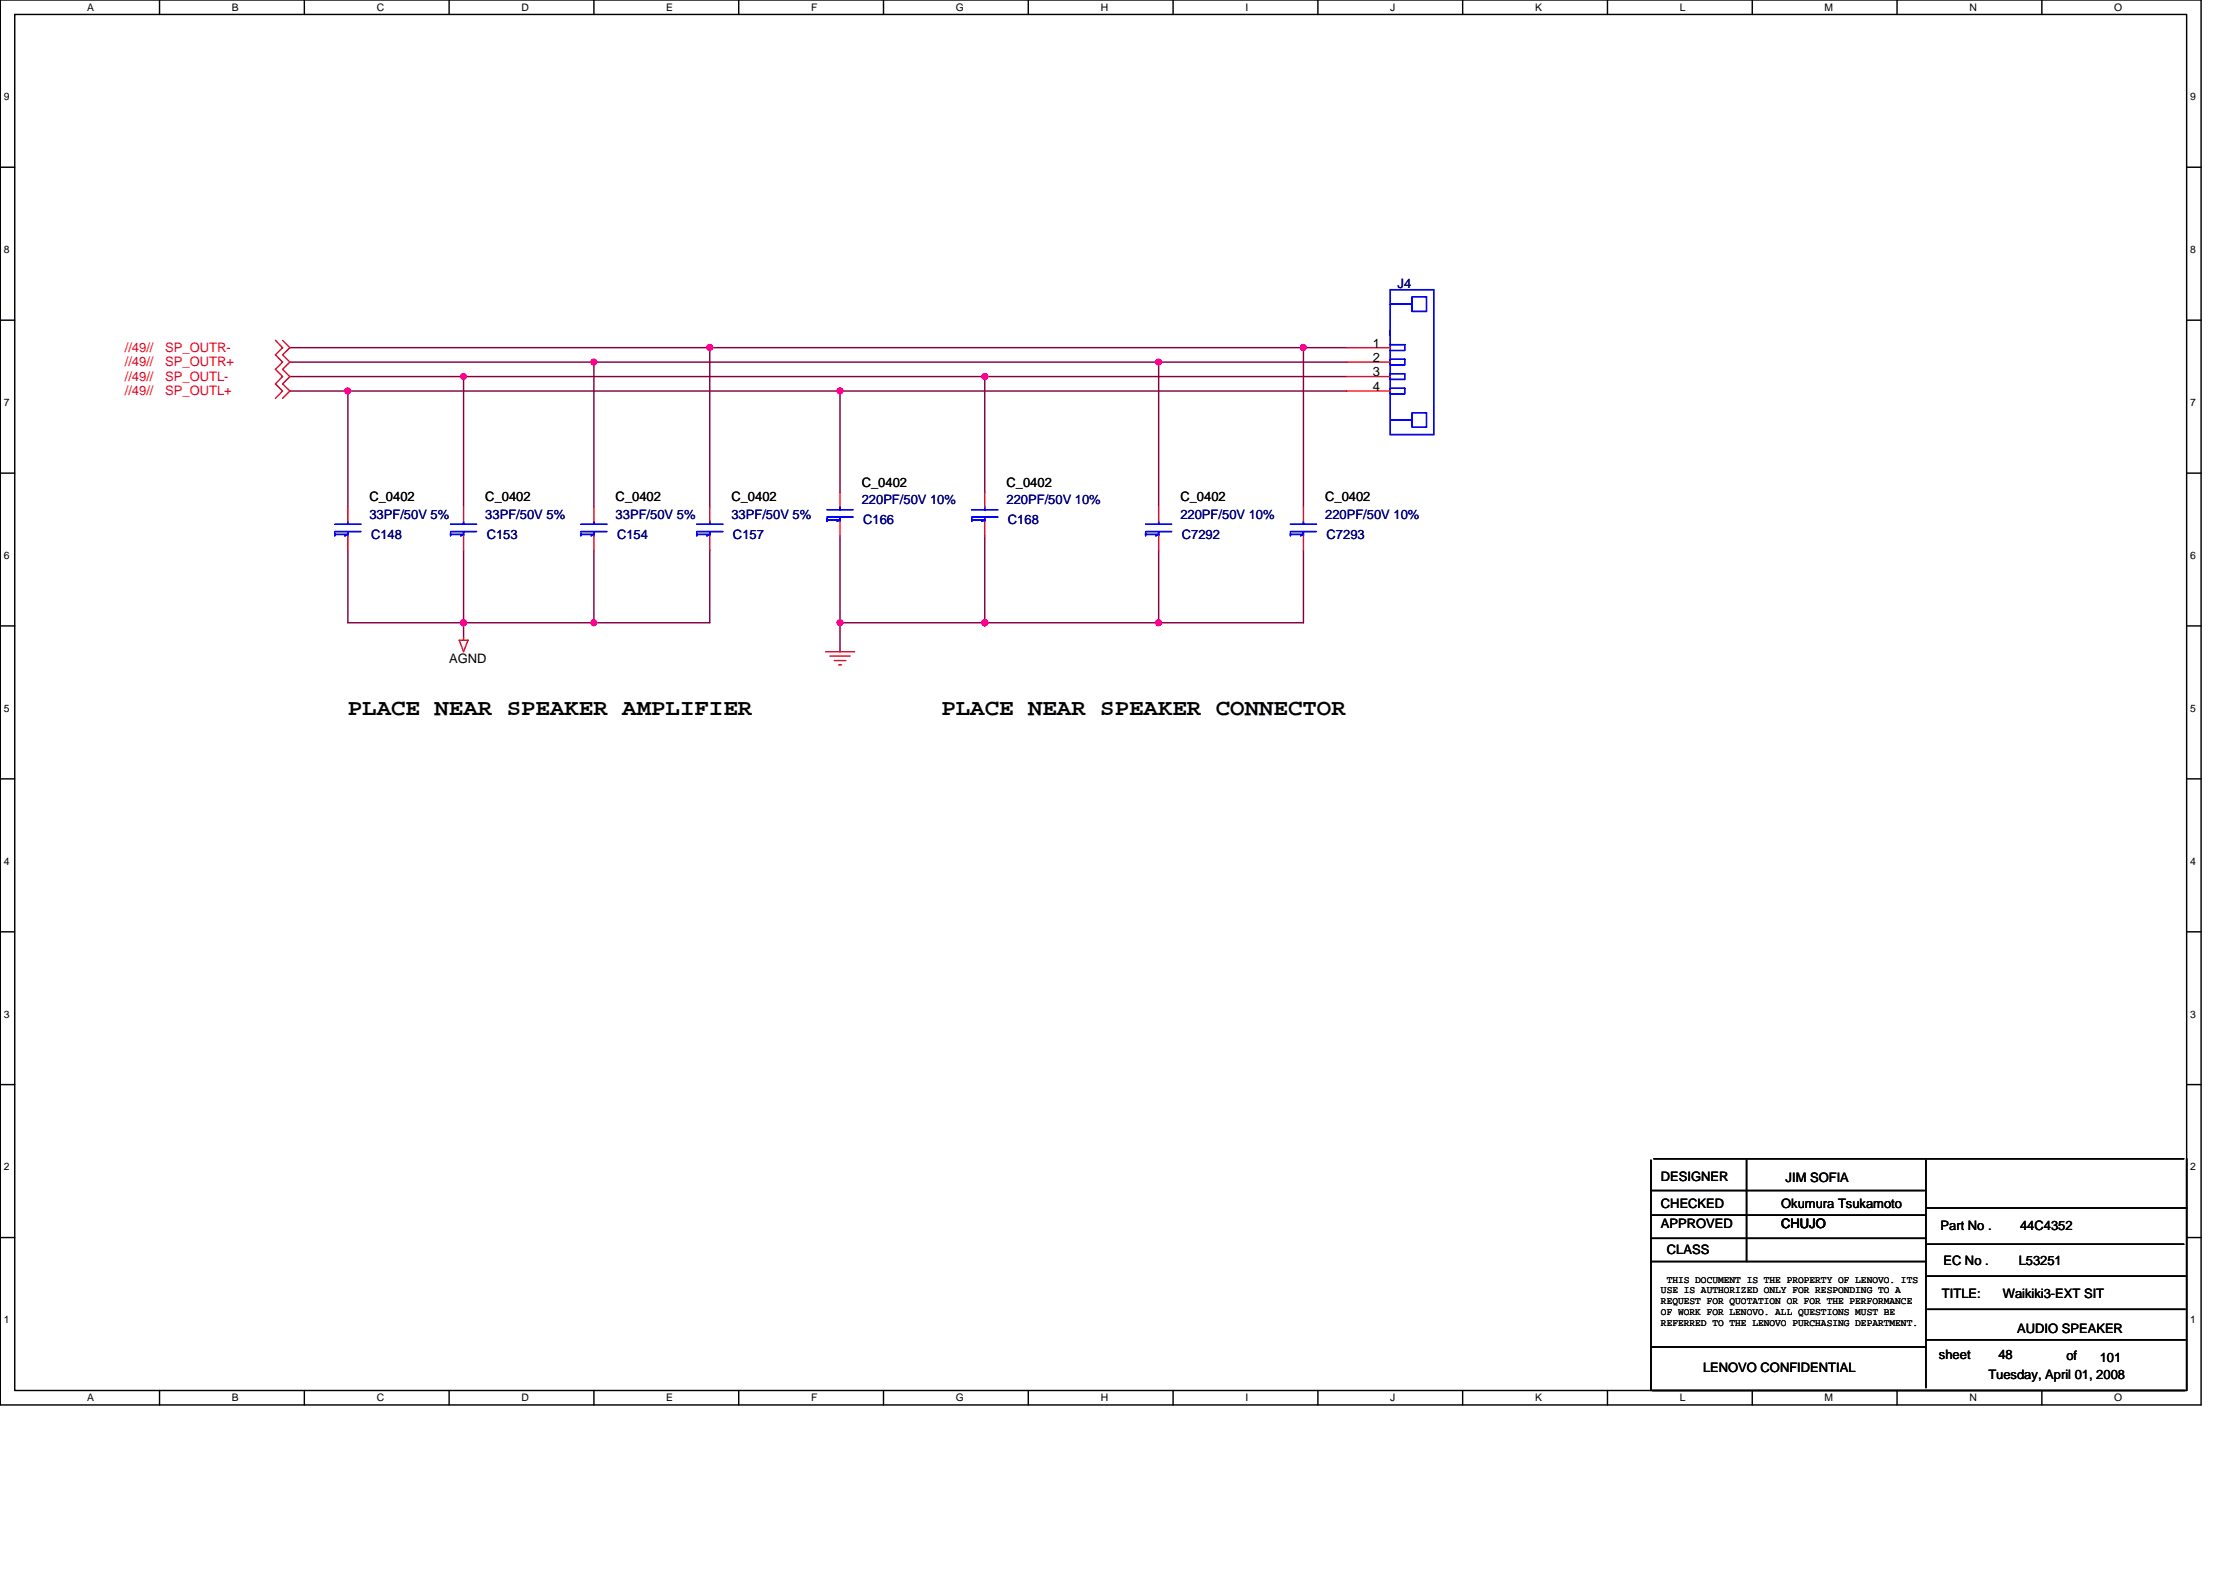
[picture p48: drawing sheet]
<svg xmlns="http://www.w3.org/2000/svg" width="297mm" height="210mm" viewBox="0 0 297 210" stroke-linecap="round" stroke-linejoin="round" font-family="sans-serif">
<defs><g id="words">
<g font-size="3.1">
<text x="46.4" y="95.2">PLACE NEAR SPEAKER AMPLIFIER</text>
<text x="125.5" y="95.2">PLACE NEAR SPEAKER CONNECTOR</text>
</g>
<g font-size="1.7" fill="#000080">
<text x="186.3" y="38.4">J4</text>
<text x="49.3" y="69.1">33PF/50V 5%</text>
<text x="49.5" y="71.8">C148</text>
<text x="64.7" y="69.1">33PF/50V 5%</text>
<text x="64.9" y="71.8">C153</text>
<text x="82.1" y="69.1">33PF/50V 5%</text>
<text x="82.3" y="71.8">C154</text>
<text x="97.5" y="69.1">33PF/50V 5%</text>
<text x="97.7" y="71.8">C157</text>
<text x="114.9" y="67.2">220PF/50V 10%</text>
<text x="115.1" y="69.9">C166</text>
<text x="134.2" y="67.2">220PF/50V 10%</text>
<text x="134.4" y="69.9">C168</text>
<text x="157.4" y="69.1">220PF/50V 10%</text>
<text x="157.6" y="71.8">C7292</text>
<text x="176.7" y="69.1">220PF/50V 10%</text>
<text x="176.9" y="71.8">C7293</text>
</g>
<g font-size="1.7" fill="#f00">
<text x="16.6" y="46.9">//49//</text>
<text x="22" y="46.9">SP_OUTR-</text>
<text x="16.6" y="48.8">//49//</text>
<text x="16.6" y="52.7">//49//</text>
<text x="16.6" y="50.8">//49//</text>
<text x="22" y="48.8">SP_OUTR+</text>
<text x="22" y="52.7">SP_OUTL+</text>
<text x="22" y="50.8">SP_OUTL-</text>
</g>
<g font-size="1.7">
<text x="183" y="46.3">1</text>
<text x="183" y="48.2">2</text>
<text x="183" y="50.2">3</text>
<text x="183" y="52.1">4</text>
<text x="114.9" y="64.9">C_0402</text>
<text x="134.2" y="64.9">C_0402</text>
<text x="49.3" y="66.8">C_0402</text>
<text x="64.7" y="66.8">C_0402</text>
<text x="82.1" y="66.8">C_0402</text>
<text x="97.5" y="66.8">C_0402</text>
<text x="157.4" y="66.8">C_0402</text>
<text x="176.7" y="66.8">C_0402</text>
<text x="59.9" y="88.4">AGND</text>
<text x="221.4" y="157.3">DESIGNER</text>
<text x="221.4" y="161">CHECKED</text>
<text x="237.5" y="161">Okumura Tsukamoto</text>
<text x="238.1" y="157.5">JIM SOFIA</text>
<text x="221.4" y="163.7">APPROVED</text>
<text x="222.2" y="167.2">CLASS</text>
<text x="237.5" y="163.7">CHUJO</text>
<text x="258.7" y="163.9">Part No .</text>
<text x="269.3" y="163.9">44C4352</text>
<text x="258.9" y="173">TITLE:</text>
<text x="259.1" y="168.5">EC No .</text>
<text x="267" y="173">Waikiki3-EXT SIT</text>
<text x="269.1" y="168.5">L53251</text>
<text x="268.9" y="177.6">AUDIO SPEAKER</text>
<text x="227.1" y="182.8">LENOVO CONFIDENTIAL</text>
<text x="258.5" y="181.1">sheet</text>
<text x="265.1" y="183.8">Tuesday, April 01, 2008</text>
<text x="266.4" y="181.1">48</text>
<text x="275.5" y="181.3">of</text>
<text x="279.9" y="181.5">101</text>
</g>
<g font-size="1.4">
<text x="11.6" y="1.5">A</text>
<text x="30.9" y="1.5">B</text>
<text x="50.2" y="1.5">C</text>
<text x="69.5" y="1.5">D</text>
<text x="88.8" y="1.5">E</text>
<text x="108.1" y="1.5">F</text>
<text x="127.4" y="1.5">G</text>
<text x="146.7" y="1.5">H</text>
<text x="166" y="1.5">I</text>
<text x="185.4" y="1.5">J</text>
<text x="204.7" y="1.5">K</text>
<text x="224" y="1.5">L</text>
<text x="243.3" y="1.5">M</text>
<text x="262.6" y="1.5">N</text>
<text x="281.9" y="1.5">O</text>
<text x=".5" y="13.4">9</text>
<text x="292" y="13.4">9</text>
<text x=".5" y="33.7">8</text>
<text x="292" y="33.7">8</text>
<text x=".5" y="54.1">7</text>
<text x="292" y="54.1">7</text>
<text x=".5" y="74.5">6</text>
<text x="292" y="74.5">6</text>
<text x=".5" y="94.8">5</text>
<text x="292" y="94.8">5</text>
<text x=".5" y="115.2">4</text>
<text x="292" y="115.2">4</text>
<text x=".5" y="135.6">3</text>
<text x="292" y="135.6">3</text>
<text x=".5" y="156">2</text>
<text x="292" y="156">2</text>
<text x=".5" y="176.4">1</text>
<text x="292" y="176.4">1</text>
<text x="11.6" y="186.8">A</text>
<text x="30.9" y="186.8">B</text>
<text x="50.2" y="186.8">C</text>
<text x="69.5" y="186.8">D</text>
<text x="88.8" y="186.8">E</text>
<text x="108.1" y="186.8">F</text>
<text x="127.4" y="186.8">G</text>
<text x="146.7" y="186.8">H</text>
<text x="166" y="186.8">I</text>
<text x="185.4" y="186.8">J</text>
<text x="204.7" y="186.8">K</text>
<text x="224" y="186.8">L</text>
<text x="243.3" y="186.8">M</text>
<text x="262.6" y="186.8">N</text>
<text x="281.9" y="186.8">O</text>
</g>
<g font-size="1.3">
<text x="221.4" y="172.4">USE IS AUTHORIZED ONLY FOR RESPONDING TO A</text>
<text x="221.4" y="173.8">REQUEST FOR QUOTATION OR FOR THE PERFORMANCE</text>
<text x="222.2" y="170.9">THIS DOCUMENT IS THE PROPERTY OF LENOVO. ITS</text>
<text x="221.4" y="175.3">OF WORK FOR LENOVO. ALL QUESTIONS MUST BE</text>
<text x="221.4" y="176.7">REFERRED TO THE LENOVO PURCHASING DEPARTMENT.</text>
</g>
</g></defs>
<path d="M0 0h293.5v187.2h-293.5zM2 1.9h289.5v183.4h-289.5z" fill="none" stroke="#000" stroke-width=".19"/>
<g fill="#fff">
<path d="M11.6 .2h.9v1.6h-.9z"/>
<path d="M11.6 185.5h.9v1.6h-.9z"/>
</g>
<path d="M21.3 0v1.9M21.3 185.3v1.9" fill="none" stroke="#000" stroke-width=".19"/>
<g fill="#fff">
<path d="M30.9 .2h.9v1.6h-.9z"/>
<path d="M30.9 185.5h.9v1.6h-.9z"/>
</g>
<path d="M40.6 0v1.9M40.6 185.3v1.9" fill="none" stroke="#000" stroke-width=".19"/>
<g fill="#fff">
<path d="M50.2 .2h1v1.6h-1z"/>
<path d="M50.2 185.5h1v1.6h-1z"/>
</g>
<path d="M59.9 0v1.9M59.9 185.3v1.9" fill="none" stroke="#000" stroke-width=".19"/>
<g fill="#fff">
<path d="M69.5 .2h1v1.6h-1z"/>
<path d="M69.5 185.5h1v1.6h-1z"/>
</g>
<path d="M79.2 0v1.9M79.2 185.3v1.9" fill="none" stroke="#000" stroke-width=".19"/>
<g fill="#fff">
<path d="M88.8 .2h.9v1.6h-.9z"/>
<path d="M88.8 185.5h.9v1.6h-.9z"/>
</g>
<path d="M98.5 0v1.9M98.5 185.3v1.9" fill="none" stroke="#000" stroke-width=".19"/>
<g fill="#fff">
<path d="M108.1 .2h.9v1.6h-.9z"/>
<path d="M108.1 185.5h.9v1.6h-.9z"/>
</g>
<path d="M117.8 0v1.9M117.8 185.3v1.9" fill="none" stroke="#000" stroke-width=".19"/>
<g fill="#fff">
<path d="M127.4 .2h1.1v1.6h-1.1z"/>
<path d="M127.4 185.5h1.1v1.6h-1.1z"/>
</g>
<path d="M137.1 0v1.9M137.1 185.3v1.9" fill="none" stroke="#000" stroke-width=".19"/>
<g fill="#fff">
<path d="M146.7 .2h1v1.6h-1z"/>
<path d="M146.7 185.5h1v1.6h-1z"/>
</g>
<path d="M156.4 0v1.9M156.4 185.3v1.9" fill="none" stroke="#000" stroke-width=".19"/>
<g fill="#fff">
<path d="M166 .2h.4v1.6h-.4z"/>
<path d="M166 185.5h.4v1.6h-.4z"/>
</g>
<path d="M175.7 0v1.9M175.7 185.3v1.9" fill="none" stroke="#000" stroke-width=".19"/>
<g fill="#fff">
<path d="M185.4 .2h.7v1.6h-.7z"/>
<path d="M185.4 185.5h.7v1.6h-.7z"/>
</g>
<path d="M195 0v1.9M195 185.3v1.9" fill="none" stroke="#000" stroke-width=".19"/>
<g fill="#fff">
<path d="M204.7 .2h.9v1.6h-.9z"/>
<path d="M204.7 185.5h.9v1.6h-.9z"/>
</g>
<path d="M214.3 0v1.9M214.3 185.3v1.9" fill="none" stroke="#000" stroke-width=".19"/>
<g fill="#fff">
<path d="M224 .2h.7v1.6h-.7z"/>
<path d="M224 185.5h.7v1.6h-.7z"/>
</g>
<path d="M233.6 0v1.9M233.6 185.3v1.9" fill="none" stroke="#000" stroke-width=".19"/>
<g fill="#fff">
<path d="M243.3 .2h1.1v1.6h-1.1z"/>
<path d="M243.3 185.5h1.1v1.6h-1.1z"/>
</g>
<path d="M252.9 0v1.9M252.9 185.3v1.9" fill="none" stroke="#000" stroke-width=".19"/>
<g fill="#fff">
<path d="M262.6 .2h1v1.6h-1z"/>
<path d="M262.6 185.5h1v1.6h-1z"/>
</g>
<path d="M272.2 0v1.9M272.2 185.3v1.9" fill="none" stroke="#000" stroke-width=".19"/>
<g fill="#fff">
<path d="M281.9 .2h1.1v1.6h-1.1z"/>
<path d="M281.9 185.5h1.1v1.6h-1.1z"/>
<path d="M.5 12.1h.8v1.6h-.8z"/>
<path d="M292 12.1h.8v1.6h-.8z"/>
<path d="M.5 32.5h.8v1.5h-.8z"/>
<path d="M292 32.5h.8v1.5h-.8z"/>
</g>
<path d="M0 22.3h2M291.5 22.3h2" fill="none" stroke="#000" stroke-width=".19"/>
<g fill="#fff">
<path d="M.5 52.9h.8v1.5h-.8z"/>
<path d="M292 52.9h.8v1.5h-.8z"/>
</g>
<path d="M0 42.7h2M291.5 42.7h2" fill="none" stroke="#000" stroke-width=".19"/>
<g fill="#fff">
<path d="M.5 73.2h.8v1.6h-.8z"/>
<path d="M292 73.2h.8v1.6h-.8z"/>
</g>
<path d="M0 63.1h2M291.5 63.1h2" fill="none" stroke="#000" stroke-width=".19"/>
<g fill="#fff">
<path d="M.5 93.6h.8v1.5h-.8z"/>
<path d="M292 93.6h.8v1.5h-.8z"/>
</g>
<path d="M0 83.4h2M291.5 83.4h2" fill="none" stroke="#000" stroke-width=".19"/>
<g fill="#fff">
<path d="M.5 114h.8v1.5h-.8z"/>
<path d="M292 114h.8v1.5h-.8z"/>
</g>
<path d="M0 103.8h2M291.5 103.8h2" fill="none" stroke="#000" stroke-width=".19"/>
<g fill="#fff">
<path d="M.5 134.4h.8v1.5h-.8z"/>
<path d="M292 134.4h.8v1.5h-.8z"/>
</g>
<path d="M0 124.2h2M291.5 124.2h2" fill="none" stroke="#000" stroke-width=".19"/>
<g fill="#fff">
<path d="M.5 154.7h.8v1.6h-.8z"/>
<path d="M292 154.7h.8v1.6h-.8z"/>
</g>
<path d="M0 144.5h2M291.5 144.5h2" fill="none" stroke="#000" stroke-width=".19"/>
<g fill="#fff">
<path d="M.5 175.1h.8v1.6h-.8z"/>
<path d="M292 175.1h.8v1.6h-.8z"/>
</g>
<g fill="none" stroke="#000" stroke-width=".19">
<path d="M220.1 158.7h36.5M220.1 154.6v30.7M220.5 154.4h70.6M232.9 154.6v13.5M256.8 154.6v30.3M291.5 154.4v30.9M0 164.9h2M220.1 161.9h36.5M220.1 165h36.7M220.1 168.1h36.7M220.1 179.5h36.7M256.8 178.6h34.5"/>
<path d="M256.8 161h34.7M257 170.1h34.3M257 165.8h34.1M257 174.5h34.3M291.5 164.9h2M220.3 185.3h71"/>
</g>
<g fill="none" stroke="#800040" stroke-width=".19">
<path d="M38.6 50.2h141M38.6 52.1h141M38.6 48.3h141M38.6 46.3h141M46.4 52.1v15.5M61.8 50.2v17.4M79.2 48.3v19.3M94.6 46.3v21.3M112 52.1v13.5M131.3 50.2v15.4M154.5 48.3v19.3M173.8 46.3v21.3"/>
<path d="M46.4 73.3v9.7h48.2v-9.7M61.8 73.3v11.6M79.2 73.3v9.7M112 71.4v15.5M131.3 71.4v11.6M154.5 73.3v9.7M173.8 73.3v9.7h-61.8"/>
</g>
<g fill="#f0f" stroke="#f0f" stroke-width=".19">
<circle cx="131.3" cy="83" r=".38"/>
<circle cx="112" cy="83" r=".38"/>
<circle cx="154.5" cy="83" r=".38"/>
<circle cx="131.3" cy="50.2" r=".38"/>
<circle cx="112" cy="52.1" r=".38"/>
<circle cx="154.5" cy="48.2" r=".38"/>
<circle cx="173.8" cy="46.3" r=".38"/>
<circle cx="61.8" cy="83" r=".38"/>
<circle cx="79.2" cy="83" r=".38"/>
<circle cx="94.6" cy="46.3" r=".38"/>
<circle cx="61.8" cy="50.2" r=".38"/>
<circle cx="46.4" cy="52.1" r=".38"/>
<circle cx="79.2" cy="48.2" r=".38"/>
</g>
<g fill="none" stroke="#f00" stroke-width=".19">
<path d="M36.7 45.4l1 .9-1 1 1 1-1 .9 1 1-1 1 1 .9-1 1M37.7 45.4l.9 .9-.9 1 .9 1-.9 .9 .9 1-.9 1 .9 .9-.9 1M179.6 46.3h5.8M179.6 48.3h5.8M179.6 50.2h5.8M179.6 52.1h5.8M46.4 67.6v1.9M46.4 71.4v1.9M61.8 67.6v1.9M61.8 71.4v1.9M79.2 67.6v1.9M79.2 71.4v1.9"/>
<path d="M94.6 67.6v1.9M94.6 71.4v1.9M112 65.6v2M112 69.5v1.9M131.3 65.6v2M131.3 69.5v1.9M154.5 67.6v1.9M154.5 71.4v1.9M173.8 67.6v1.9M173.8 71.4v1.9M61.2 85.3h1.2l-.6 1.6zM61.8 84.9v.4"/>
<path d="M110.1 86.9h3.8M110.7 87.4h2.6M111.2 88h1.6M111.8 88.6h.4"/>
</g>
<g fill="none" stroke="#00f" stroke-width=".19">
<path d="M185.4 38.6h5.8v19.3h-5.8zM188.3 39.6h1.9v1.9h-1.9zM185.4 47.9h1.9v.7h-1.9zM185.4 49.8h1.9v.8h-1.9zM185.4 51.7h1.9v.8h-1.9zM185.4 45.9h1.9v.8h-1.9M185.4 44v.8M185.4 40.5h2.9M185.4 56h2.9M188.3 55h1.9v1.9h-1.9zM44.6 69.9h3.5M44.6 70.8h3.5"/>
<path d="M44.6 71.2h1.8l-.4 .2M44.6 71v.4M46.4 69.5v.4M46.4 70.8v.6M60.1 69.9h3.4M60.1 70.8h3.4M60.1 71.2h1.7l-.4 .2M60.1 71v.4M61.8 69.5v.4M61.8 70.8v.6M77.4 69.9h3.5M77.4 70.8h3.5"/>
<path d="M77.4 71.2h1.8l-.4 .2M77.4 71v.4M79.2 69.5v.4M79.2 70.8v.6M92.9 69.9h3.5M92.9 70.8h3.5M92.9 71.2h1.7l-.4 .2M92.9 71v.4M94.6 69.5v.4M94.6 70.8v.6M110.3 67.9h3.4M110.3 68.9h3.4"/>
<path d="M110.3 69.3h1.7l-.4 .2M110.3 69.1v.4M112 67.6v.3M112 68.9v.6M129.6 67.9h3.4M129.6 68.9h3.4M129.6 69.3h1.7l-.4 .2M129.6 69.1v.4M131.3 67.6v.3M131.3 68.9v.6M152.7 69.9h3.5M152.7 70.8h3.5"/>
<path d="M152.7 71.2h1.8l-.4 .2M152.7 71v.4M154.5 69.5v.4M154.5 70.8v.6M172 69.9h3.5M172 70.8h3.5M172 71.2h1.8l-.4 .2M172 71v.4M173.8 69.5v.4M173.8 70.8v.6"/>
</g>
<use href="#words"/>
</svg>
